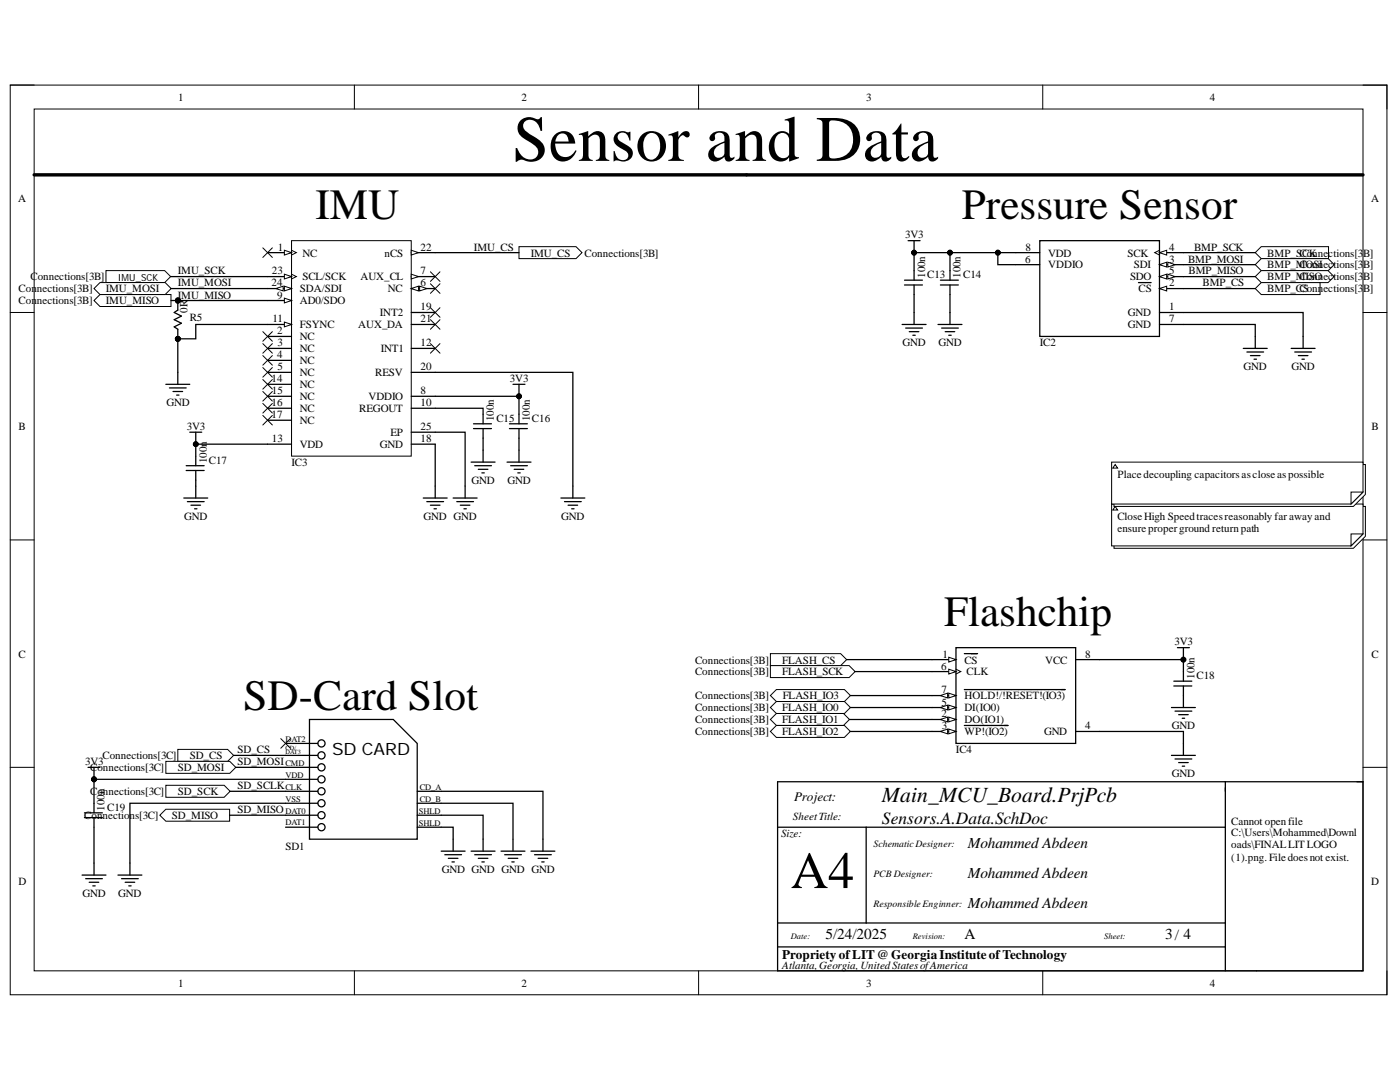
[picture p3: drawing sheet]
<svg xmlns="http://www.w3.org/2000/svg" width="279mm" height="216mm" viewBox="0 0 279 216" stroke-linecap="round" stroke-linejoin="round" font-family="sans-serif">
<defs><g id="words">
<text font-size="12.9" x="102.4" y="32.1">Sensor and Data</text>
<text font-size="10.4" x="157.8" y="177.2">A4</text>
<g font-size="8.6">
<text x="63" y="43.8">IMU</text>
<text x="192" y="43.8">Pressure Sensor</text>
<text x="188.4" y="125">Flashchip</text>
<text x="48.6" y="141.7">SD-Card Slot</text>
</g>
<text font-size="4.3" x="176" y="160.1">Main_MCU_Board.PrjPcb</text>
<text font-size="3.5" x="176" y="164.4">Sensors.A.Data.SchDoc</text>
<text font-size="3.4" x="66.3" y="150.7">SD CARD</text>
<g font-size="3">
<text x="193.1" y="169.3">Mohammed Abdeen</text>
<text x="193.1" y="175.2">Mohammed Abdeen</text>
<text x="193.1" y="181.2">Mohammed Abdeen</text>
<text x="164.7" y="187.3">5/24/2025</text>
<text x="192.5" y="187.3">A</text>
<text x="232.5" y="187.3">3/ 4</text>
</g>
<g font-size="2.6">
<text x="158.5" y="159.8">Project:</text>
<text x="156.1" y="191.3">Propriety ofLIT@Georgia InstituteofTechnology</text>
</g>
<g font-size="2.2">
<text x="35.6" y="20.1">1</text>
<text x="104.1" y="20.1">2</text>
<text x="172.9" y="20.1">3</text>
<text x="241.4" y="20.1">4</text>
<text x="3.6" y="40.4">A</text>
<text x="273.6" y="40.4">A</text>
<text x="180.6" y="47.6">3V3</text>
<text x="55.5" y="50">1</text>
<text x="60.4" y="51.2">NC</text>
<text x="76.8" y="51.2">nCS</text>
<text x="83.9" y="50">22</text>
<text x="94.6" y="50">IMU_CS</text>
<text x="105.9" y="51.2">IMU_CS</text>
<text x="116.7" y="51.2">Connections[3B]</text>
<text x="204.6" y="52.4">6</text>
<text x="204.6" y="50">8</text>
<text x="209.2" y="51.2">VDD</text>
<text x="209.2" y="53.6">VDDIO</text>
<text x="225" y="51.2">SCK</text>
<text x="226.3" y="53.6">SDI</text>
<text x="233.3" y="50">4</text>
<text x="233.3" y="52.4">3</text>
<text x="237.1" y="52.4">BMP_MOSI</text>
<text x="238.3" y="50">BMP_SCK</text>
<text x="252.9" y="51.2">BMP_SCConnections[3</text>
<text x="252.9" y="53.6">BMP_MOSI</text>
<text x="259.3" y="53.6">Connections[3</text>
<text x="261.2" y="51.2">K</text>
<text x="272" y="51.2">B]</text>
<text x="272" y="53.6">B]</text>
<text x="3.7" y="58.3">Connections[3B]</text>
<text x="6.1" y="55.9">Connections[3B]</text>
<text x="21.1" y="58.3">IMU_MOSI</text>
<text x="35.5" y="54.8">IMU_SCK</text>
<text x="35.5" y="57.1">IMU_MOSI</text>
<text x="35.5" y="59.6">IMU_MISO</text>
<text x="54.2" y="57.1">24</text>
<text x="54.3" y="54.8">23</text>
<text x="55.3" y="59.6">9</text>
<text x="59.8" y="58.3">SDA/SDI</text>
<text x="60.4" y="55.9">SCL/SCK</text>
<text x="71.9" y="55.9">AUX_CL</text>
<text x="77.4" y="58.3">NC</text>
<text x="83.9" y="57.1">6</text>
<text x="83.9" y="54.8">7</text>
<text x="184.6" y="55.4" transform="rotate(-90 184.6 55.4)">100n</text>
<text x="185" y="55.4">C13</text>
<text x="191.7" y="55.4" transform="rotate(-90 191.7 55.4)">100n</text>
<text x="192.2" y="55.4">C14</text>
<text x="225.5" y="55.9">SDO</text>
<text x="227.2" y="58.3">CS</text>
<text x="233.3" y="57.1">2</text>
<text x="233.3" y="54.8">5</text>
<text x="237.2" y="54.8">BMP_MISO</text>
<text x="240" y="57.1">BMP_CS</text>
<text x="252.9" y="55.9">BMP_MISO</text>
<text x="252.9" y="58.3">BMP_CCSonnections[3</text>
<text x="259.3" y="55.9">Connections[3</text>
<text x="272" y="55.9">B]</text>
<text x="272" y="58.3">B]</text>
<text x="3.7" y="60.8">Connections[3B]</text>
<text x="21.1" y="60.8">IMU_MISO</text>
<text x="37.4" y="62.4" transform="rotate(-90 37.4 62.4)">0R</text>
<text x="37.9" y="64.1">R5</text>
<text x="54.4" y="64.3">11</text>
<text x="59.8" y="60.8">AD0/SDO</text>
<text x="59.8" y="65.5">FSYNC</text>
<text x="71.5" y="65.5">AUX_DA</text>
<text x="75.8" y="63.1">INT2</text>
<text x="83.9" y="61.9">19</text>
<text x="83.9" y="64.3">21</text>
<text x="225.1" y="63.1">GND</text>
<text x="225.1" y="65.5">GND</text>
<text x="233.3" y="61.9">1</text>
<text x="233.3" y="64.3">7</text>
<text x="55.3" y="66.7">2</text>
<text x="55.3" y="71.5">4</text>
<text x="55.4" y="69.1">3</text>
<text x="59.8" y="67.9">NC</text>
<text x="59.8" y="70.3">NC</text>
<text x="76" y="70.3">INT1</text>
<text x="83.9" y="69.1">12</text>
<text x="180.1" y="69.1">GND</text>
<text x="187.3" y="69.1">GND</text>
<text x="207.5" y="69.1">IC2</text>
<text x="54.2" y="76.2">14</text>
<text x="55.4" y="73.9">5</text>
<text x="59.8" y="72.7">NC</text>
<text x="59.8" y="75">NC</text>
<text x="59.8" y="77.5">NC</text>
<text x="74.9" y="75">RESV</text>
<text x="83.9" y="73.9">20</text>
<text x="101.8" y="76.2">3V3</text>
<text x="248.2" y="73.9">GND</text>
<text x="257.7" y="73.9">GND</text>
<text x="33.2" y="81">GND</text>
<text x="54.2" y="81">16</text>
<text x="54.2" y="83.4">17</text>
<text x="54.3" y="78.7">15</text>
<text x="59.8" y="79.9">NC</text>
<text x="59.8" y="82.2">NC</text>
<text x="71.7" y="82.2">REGOUT</text>
<text x="73.5" y="79.9">VDDIO</text>
<text x="83.9" y="78.7">8</text>
<text x="83.9" y="81">10</text>
<text x="3.7" y="85.8">B</text>
<text x="37.3" y="85.8">3V3</text>
<text x="54.3" y="88.2">13</text>
<text x="59.8" y="89.4">VDD</text>
<text x="59.8" y="84.6">NC</text>
<text x="75.8" y="89.4">GND</text>
<text x="77.9" y="87">EP</text>
<text x="83.9" y="88.2">18</text>
<text x="83.9" y="85.8">25</text>
<text x="98.6" y="84.1" transform="rotate(-90 98.6 84.1)">100n</text>
<text x="99.1" y="84.2">C15</text>
<text x="105.7" y="84.1" transform="rotate(-90 105.7 84.1)">100n</text>
<text x="106.2" y="84.2">C16</text>
<text x="273.7" y="85.8">B</text>
<text x="41.3" y="92.4" transform="rotate(-90 41.3 92.4)">100n</text>
<text x="41.7" y="92.5">C17</text>
<text x="58.2" y="92.9">IC3</text>
<text x="223" y="95.4">Place decoupling capacitorsascloseaspossible</text>
<text x="94.1" y="96.6">GND</text>
<text x="101.3" y="96.6">GND</text>
<text x="36.8" y="103.7">GND</text>
<text x="84.5" y="103.7">GND GND</text>
<text x="112" y="103.7">GND</text>
<text x="223" y="103.7">CloseHigh Speedtracesreasonably farawayand</text>
<text x="223" y="106.1">ensure properground returnpath</text>
<text x="3.7" y="131.2">C</text>
<text x="188.1" y="131.2">1</text>
<text x="216.6" y="131.2">8</text>
<text x="234.4" y="128.8">3V3</text>
<text x="273.7" y="131.2">C</text>
<text x="138.7" y="132.4">Connections[3B]</text>
<text x="138.7" y="134.8">Connections[3B]</text>
<text x="156.1" y="132.4">FLASH_CS</text>
<text x="156.1" y="134.8">FLASH_SCK</text>
<text x="187.8" y="133.6">6</text>
<text x="192.5" y="132.4">CS</text>
<text x="192.9" y="134.8">CLK</text>
<text x="208.6" y="132.4">VCC</text>
<text x="238.4" y="135.5" transform="rotate(-90 238.4 135.5)">100n</text>
<text x="238.8" y="135.5">C18</text>
<text x="138.7" y="139.5">Connections[3B]</text>
<text x="138.7" y="142">Connections[3B]</text>
<text x="156.1" y="142">FLASH_IO0</text>
<text x="156.2" y="139.5">FLASH_IO3</text>
<text x="187.9" y="138.3">7</text>
<text x="187.9" y="140.8">5</text>
<text x="187.9" y="143.1">2</text>
<text x="192.5" y="139.5">HOLD!/!RESET!(IO3)</text>
<text x="192.5" y="142">DI(IO0)</text>
<text x="138.7" y="144.3">Connections[3B]</text>
<text x="138.7" y="146.7">Connections[3B]</text>
<text x="156.1" y="144.3">FLASH_IO1</text>
<text x="156.1" y="146.7">FLASH_IO2</text>
<text x="188" y="145.5">3</text>
<text x="192.5" y="144.3">DO(IO1)</text>
<text x="192.5" y="146.7">WP!(IO2)</text>
<text x="208.4" y="146.7">GND</text>
<text x="216.6" y="145.5">4</text>
<text x="233.9" y="145.5">GND</text>
<text x="17" y="152.7">3V3</text>
<text x="18" y="153.9">Connections[3C]</text>
<text x="20.5" y="151.5">Connections[3C]</text>
<text x="35.5" y="153.9">SD_MOSI</text>
<text x="37.9" y="151.5">SD_CS</text>
<text x="47.4" y="150.3">SD_CS</text>
<text x="47.4" y="152.7">SD_MOSI</text>
<text x="190.8" y="150.3">IC4</text>
<text x="233.9" y="155.1">GND</text>
<text x="18" y="158.7">Connections[3C]</text>
<text x="20.9" y="161.7" transform="rotate(-90 20.9 161.7)">100n</text>
<text x="21.4" y="161.7">C19</text>
<text x="35.5" y="158.7">SD_SCK</text>
<text x="47.4" y="157.4">SD_SCLK</text>
<text x="16.8" y="163.4">Connections[3C]</text>
<text x="34.3" y="163.4">SD_MISO</text>
<text x="47.4" y="162.2">SD_MISO</text>
<text x="155.9" y="167">Size:</text>
<text x="158.2" y="163.7">SheetTitle:</text>
<text x="245.7" y="164.5">Cannot openfile</text>
<text x="245.7" y="166.9">C:\Users\Mohammed\Downl</text>
<text x="57" y="169.7">SD1</text>
<text x="245.7" y="169.3">oads\FINALLITLOGO</text>
<text x="245.7" y="171.7">(1).png.Filedoesnot exist.</text>
<text x="3.7" y="176.6">D</text>
<text x="16.5" y="179">GND</text>
<text x="23.6" y="179">GND</text>
<text x="88.2" y="174.2">GND GND GND GND</text>
<text x="273.6" y="176.6">D</text>
<text x="35.6" y="196.9">1</text>
<text x="104.1" y="196.9">2</text>
<text x="156.1" y="193.3">Atlanta,Georgia,UnitedStatesofAmerica</text>
<text x="172.9" y="196.9">3</text>
<text x="241.4" y="196.9">4</text>
</g>
<g font-size="1.9">
<text x="23.5" y="56">IMU_SCK</text>
<text x="174.3" y="169">SchematicDesigner:</text>
<text x="174.3" y="174.9">PCB Designer:</text>
<text x="174.3" y="180.9">ResponsibleEnginner:</text>
</g>
<g font-size="1.7">
<text x="57" y="148">DAT2</text>
<text x="57" y="152.8">CMD</text>
<text x="57" y="155.1">VDD</text>
<text x="57" y="157.6">CLK</text>
<text x="57" y="160">VSS</text>
<text x="83.8" y="157.6">CD_A</text>
<text x="83.8" y="160">CD_B</text>
<text x="57" y="162.3">DAT0</text>
<text x="57" y="164.7">DAT1</text>
<text x="83.6" y="162.4">SHLD</text>
<text x="83.6" y="164.9">SHLD</text>
<text x="157.8" y="187.4">Date:</text>
<text x="182.2" y="187.4">Revision:</text>
<text x="220.4" y="187.4">Sheet:</text>
</g>
<g font-size="1.3">
<text x="57" y="149.6">CD/</text>
<text x="57" y="150.5">DAT3</text>
</g>
</g></defs>
<path d="M2 17h274.8v181.5h-274.8z" fill="none" stroke="#000" stroke-width=".2"/>
<path d="M6.8 21.8h265.2v171.9h-265.2z" fill-rule="evenodd" fill="#fff"/>
<g fill="none" stroke="#000" stroke-width=".2">
<path d="M2 17h4.8M70.7 17v4.8M139.4 17v4.8M208.1 17v4.8M272 17h4.8v4.8M6.8 21.8h265.2v171.9h-265.2zM2 62.4h4.8M272 62.4h4.8M2 107.7h4.8M272 107.7h4.8M2 153.1h4.8M272 153.1h4.8"/>
<path d="M70.7 193.7v4.8M139.4 193.7v4.8M208.1 193.7v4.8M276.8 193.7v4.8"/>
</g>
<path d="M155.2 156h116.8v37.7h-116.8zM244.5 156v37.7M155.2 165.1h89.3M172.9 165.1v19.1M155.2 188.9h89.3M155.2 184.2h89.3" fill="none" stroke="#000" stroke-width=".25"/>
<path d="M6.8 34.9h265.2" fill="none" stroke="#000" stroke-width=".68"/>
<path d="M58.2 48h23.9v43h-23.9z" fill-rule="evenodd" fill="#fff"/>
<path d="M58.2 48h23.9v43h-23.9z" fill="none" stroke="#000" stroke-width=".2"/>
<path d="M53.4 50.4h4.8" fill="none" stroke="#000" stroke-width=".25"/>
<path d="M56.8 49.9l1.4 .5-1.4 .5z" fill="#fff"/>
<path d="M56.8 49.9l1.4 .5-1.4 .5zM58.2 49.9l.9 .5-.9 .5" fill="none" stroke="#000" stroke-width=".2"/>
<path d="M82.1 57.6h4.8M53.4 67.1h4.8M53.4 69.5h4.8M53.4 71.9h4.8M53.4 74.3h4.8" fill="none" stroke="#000" stroke-width=".25"/>
<path d="M82.1 57.6l1.4-.5v1z" fill="#fff"/>
<path d="M82.1 57.6l1.4-.5v1z" fill="none" stroke="#000" stroke-width=".2"/>
<path d="M83.7 57.1l1.5 .5-1.5 .5z" fill="#fff"/>
<path d="M83.7 57.1l1.5 .5-1.5 .5z" fill="none" stroke="#000" stroke-width=".2"/>
<path d="M82.1 55.2h4.8" fill="none" stroke="#000" stroke-width=".25"/>
<path d="M82.1 54.7l1.4 .5-1.4 .5z" fill="#fff"/>
<path d="M82.1 54.7l1.4 .5-1.4 .5z" fill="none" stroke="#000" stroke-width=".2"/>
<path d="M53.4 60h4.8M82.1 79.1h4.8" fill="none" stroke="#000" stroke-width=".25"/>
<path d="M56.8 59.5l1.4 .5-1.4 .4z" fill="#fff"/>
<path d="M56.8 59.5l1.4 .5-1.4 .4z" fill="none" stroke="#000" stroke-width=".2"/>
<path d="M53.4 64.7h4.8M82.1 81.5h4.8" fill="none" stroke="#000" stroke-width=".25"/>
<path d="M56.8 64.3l1.4 .4-1.4 .5z" fill="#fff"/>
<path d="M56.8 64.3l1.4 .4-1.4 .5z" fill="none" stroke="#000" stroke-width=".2"/>
<path d="M82.1 50.4h4.8M53.4 76.7h4.8M53.4 79.1h4.8M82.1 69.5h4.8M82.1 62.4h4.8M82.1 74.3h4.8M82.1 64.7h4.8M53.4 88.6h4.8M53.4 81.5h4.8M53.4 83.9h4.8M82.1 88.6h4.8" fill="none" stroke="#000" stroke-width=".25"/>
<path d="M82.1 49.9l1.4 .5-1.4 .5z" fill="#fff"/>
<path d="M82.1 49.9l1.4 .5-1.4 .5z" fill="none" stroke="#000" stroke-width=".2"/>
<path d="M53.4 55.2h4.8" fill="none" stroke="#000" stroke-width=".25"/>
<path d="M56.8 54.7l1.4 .5-1.4 .5z" fill="#fff"/>
<path d="M56.8 54.7l1.4 .5-1.4 .5zM58.2 54.7l.9 .5-.9 .5" fill="none" stroke="#000" stroke-width=".2"/>
<path d="M53.4 57.6h4.8" fill="none" stroke="#000" stroke-width=".25"/>
<path d="M56.8 57.1l1.4 .5-1.4 .5z" fill="#fff"/>
<path d="M56.8 57.1l1.4 .5-1.4 .5z" fill="none" stroke="#000" stroke-width=".2"/>
<path d="M55.1 57.6l1.4-.5v1z" fill="#fff"/>
<g fill="none" stroke="#000" stroke-width=".2">
<path d="M52.5 49.5l1.9 1.9M54.4 49.5l-1.9 1.9M55.1 57.6l1.4-.5v1zM85.9 56.6l1.9 1.9M85.9 54.2l1.9 1.9M87.8 56.6l-1.9 1.9M87.8 54.2l-1.9 1.9M52.5 66.2l1.9 1.9M52.5 68.6l1.9 1.9M52.5 71l1.9 1.9M52.5 73.3l1.9 2M52.5 75.7l1.9 1.9"/>
<path d="M52.5 78.1l1.9 1.9M54.4 66.2l-1.9 1.9M54.4 68.6l-1.9 1.9M54.4 71l-1.9 1.9M54.4 73.3l-1.9 2M54.4 75.7l-1.9 1.9M54.4 78.1l-1.9 1.9M85.9 68.6l1.9 1.9M85.9 61.4l1.9 1.9M85.9 63.8l1.9 1.9M87.8 68.6l-1.9 1.9M87.8 61.4l-1.9 1.9"/>
<path d="M87.8 63.8l-1.9 1.9M52.5 80.5l1.9 1.9M52.5 82.9l1.9 1.9M54.4 80.5l-1.9 1.9M54.4 82.9l-1.9 1.9"/>
</g>
<path d="M33.1 76.7h4.8M33.8 77.4h3.4M34.5 78.1h1.9M35.2 78.8h.5M35.5 74.3v2.4M82.1 86.2h4.8" fill="none" stroke="#000" stroke-width=".25"/>
<path d="M21.1 54h11.8l1.2 1.2-1.2 1.2h-11.8z" fill-rule="evenodd" fill="#fff"/>
<path d="M21.1 54h11.8l1.2 1.2-1.2 1.2h-11.8z" fill="none" stroke="#000" stroke-width=".2"/>
<path d="M18.8 60l1.2-1.2h14.1v2.4h-14.1z" fill-rule="evenodd" fill="#fff"/>
<g fill="none" stroke="#000" stroke-width=".2">
<path d="M18.8 60l1.2-1.2h14.1v2.4h-14.1z"/>
<circle cx="35.5" cy="60" r=".48"/>
</g>
<circle cx="35.5" cy="60" r=".48" fill="#000"/>
<path d="M103.6 49.2h11.4l1.2 1.2-1.2 1.2h-11.4z" fill-rule="evenodd" fill="#fff"/>
<g fill="none" stroke="#000" stroke-width=".2">
<path d="M103.6 49.2h11.4l1.2 1.2-1.2 1.2h-11.4z"/>
<circle cx="103.6" cy="79.1" r=".48"/>
<circle cx="39.1" cy="88.6" r=".48"/>
</g>
<g fill="none" stroke="#000" stroke-width=".25">
<path d="M102.4 76.7h2.4M103.6 76.7v2.4M36.7 99.4h4.8M37.2 92.9h3.5M37.2 93.9h3.5M37.9 86.2h2.4M39.1 86.2v2.4M39.1 91v1.9M39.1 93.9v1.9M39.1 97v2.4M84.5 99.4h4.7M86.9 97v2.4"/>
<path d="M90.4 99.4h4.8M92.8 97v2.4M94 92.2h4.8M94.5 85.5h3.6M94.5 84.6h3.6M94.7 92.9h3.4M95.5 93.6h1.9M96.2 94.4h.4M96.4 82.7v1.9M96.4 85.5v1.9M96.4 89.8v2.4M101.2 92.2h4.8"/>
<path d="M101.7 85.5h3.5M101.7 84.6h3.5M101.9 92.9h3.3M102.6 93.6h1.9M103.3 94.4h.5M103.6 82.7v1.9M103.6 85.5v1.9M103.6 89.8v2.4M111.9 99.4h4.8M114.3 97v2.4M37.4 100.1h3.3M38.1 100.8h1.9"/>
<path d="M38.8 101.5h.5M85.2 100.1h3.3M85.9 100.8h1.9M86.6 101.5h.5M91.2 100.1h3.3M91.9 100.8h1.9M92.6 101.5h.5M112.7 100.1h3.3M113.4 100.8h1.9M114.1 101.5h.5"/>
</g>
<g fill="#000">
<circle cx="103.6" cy="79.1" r=".48"/>
<circle cx="39.1" cy="88.6" r=".48"/>
</g>
<path d="M207.5 48h23.9v19.1h-23.9z" fill-rule="evenodd" fill="#fff"/>
<path d="M202.7 50.4h4.8M202.7 52.8h4.8M207.5 48h23.9v19.1h-23.9zM231.4 57.6h4.8" fill="none" stroke="#000" stroke-width=".25"/>
<path d="M231.4 57.6l1.4-.5v1z" fill="#fff"/>
<path d="M231.4 57.6l1.4-.5v1z" fill="none" stroke="#000" stroke-width=".2"/>
<path d="M227.2 56.4h2.5M231.4 50.4h4.8" fill="none" stroke="#000" stroke-width=".25"/>
<path d="M231.4 50.4l1.4-.5v1z" fill="#fff"/>
<path d="M231.4 50.4l1.4-.5v1zM231.4 49.9l-1 .5 1 .5" fill="none" stroke="#000" stroke-width=".2"/>
<path d="M231.4 52.8h4.8" fill="none" stroke="#000" stroke-width=".25"/>
<path d="M231.4 52.8l1.4-.5v1z" fill="#fff"/>
<path d="M231.4 52.8l1.4-.5v1z" fill="none" stroke="#000" stroke-width=".2"/>
<path d="M233.1 52.3l1.4 .5-1.4 .5z" fill="#fff"/>
<path d="M233.1 52.3l1.4 .5-1.4 .5z" fill="none" stroke="#000" stroke-width=".2"/>
<path d="M231.4 55.2h4.8" fill="none" stroke="#000" stroke-width=".25"/>
<path d="M231.4 55.2l1.4-.5v1z" fill="#fff"/>
<path d="M231.4 55.2l1.4-.5v1z" fill="none" stroke="#000" stroke-width=".2"/>
<path d="M233.1 54.7l1.4 .5-1.4 .5z" fill="#fff"/>
<g fill="none" stroke="#000" stroke-width=".2">
<path d="M233.1 54.7l1.4 .5-1.4 .5z"/>
<circle cx="182.4" cy="50.4" r=".48"/>
</g>
<g fill="none" stroke="#000" stroke-width=".25">
<path d="M180.5 56.9h3.6M180.5 55.9h3.6M181.2 48h2.4M182.4 48v2.4M182.4 54v1.9M182.4 56.9v1.9M187.7 56.9h3.6M187.7 55.9h3.6M189.6 54v1.9M189.6 56.9v1.9M180 64.7h4.8M180.7 65.5h3.4"/>
<path d="M181.5 66.2h1.9M182.2 66.9h.5M182.4 62.4v2.3M187.2 64.7h4.8M187.9 65.5h3.4M188.6 66.2h1.9M189.3 66.9h.5M189.6 62.4v2.3M231.4 62.4h4.8M231.4 64.7h4.8"/>
</g>
<circle cx="182.4" cy="50.4" r=".48" fill="#000"/>
<path d="M250.5 50.4l1.2-1.2h13.4v2.4h-13.4z" fill-rule="evenodd" fill="#fff"/>
<path d="M250.5 50.4l1.2-1.2h13.4v2.4h-13.4z" fill="none" stroke="#000" stroke-width=".2"/>
<path d="M251.7 51.6h13.4l1.2 1.2-1.2 1.2h-13.4l-1.2-1.2z" fill-rule="evenodd" fill="#fff"/>
<path d="M251.7 51.6h13.4l1.2 1.2-1.2 1.2h-13.4l-1.2-1.2z" fill="none" stroke="#000" stroke-width=".2"/>
<path d="M250.5 55.2l1.2-1.2h13.3l1.2 1.2-1.2 1.2h-13.3z" fill-rule="evenodd" fill="#fff"/>
<path d="M250.5 55.2l1.2-1.2h13.3l1.2 1.2-1.2 1.2h-13.3z" fill="none" stroke="#000" stroke-width=".2"/>
<path d="M250.5 57.6l1.2-1.2h11.7v2.4h-11.7z" fill-rule="evenodd" fill="#fff"/>
<path d="M250.5 57.6l1.2-1.2h11.7v2.4h-11.7z" fill="none" stroke="#000" stroke-width=".2"/>
<g fill="none" stroke="#000" stroke-width=".25">
<path d="M248.1 69.5h4.8M248.8 70.2h3.4M249.6 71h1.9M250.3 71.7h.5M250.5 67.1v2.4M257.7 69.5h4.8M258.4 70.2h3.3M259.1 71h1.9M259.8 71.7h.5M260.1 67.1v2.4M57 148.3h4.8M57 150.7h4.8"/>
<path d="M57 153.1h4.8M57 155.5h4.8M57 157.9h4.8M61.8 143.6h16.7l4.8 4.7v19.1h-21.5zM83.3 157.9h4.7M57 162.7h4.8M57 165.1h4.8M57 160.3h4.8M83.3 162.7h4.7M83.3 165.1h4.7M83.3 160.3h4.7"/>
</g>
<circle cx="64.2" cy="150.7" r=".72" fill="#fff"/>
<circle cx="64.2" cy="150.7" r=".72" fill="none" stroke="#000" stroke-width=".25"/>
<circle cx="64.2" cy="153.1" r=".72" fill="#fff"/>
<circle cx="64.2" cy="153.1" r=".72" fill="none" stroke="#000" stroke-width=".25"/>
<circle cx="64.2" cy="148.3" r=".72" fill="#fff"/>
<circle cx="64.2" cy="148.3" r=".72" fill="none" stroke="#000" stroke-width=".25"/>
<circle cx="64.2" cy="155.5" r=".72" fill="#fff"/>
<circle cx="64.2" cy="155.5" r=".72" fill="none" stroke="#000" stroke-width=".25"/>
<circle cx="64.2" cy="157.9" r=".72" fill="#fff"/>
<circle cx="64.2" cy="157.9" r=".72" fill="none" stroke="#000" stroke-width=".25"/>
<circle cx="64.2" cy="162.7" r=".72" fill="#fff"/>
<circle cx="64.2" cy="162.7" r=".72" fill="none" stroke="#000" stroke-width=".25"/>
<circle cx="64.2" cy="160.3" r=".72" fill="#fff"/>
<circle cx="64.2" cy="160.3" r=".72" fill="none" stroke="#000" stroke-width=".25"/>
<circle cx="64.2" cy="165.1" r=".72" fill="#fff"/>
<g fill="none" stroke="#000" stroke-width=".25">
<path d="M61.8 148.3h1.6M61.8 153.1h1.6M61.8 155.5h1.6M61.8 157.9h1.6M61.8 150.7h1.6M61.8 160.3h1.6M61.8 162.7h1.6M61.8 165.1h1.6"/>
<circle cx="64.2" cy="165.1" r=".72"/>
</g>
<path d="M56 147.4l1.9 1.9M57.9 147.4l-1.9 1.9" fill="none" stroke="#000" stroke-width=".2"/>
<path d="M35.5 149.5h9.9l1.2 1.2-1.2 1.2h-9.9z" fill-rule="evenodd" fill="#fff"/>
<path d="M35.5 149.5h9.9l1.2 1.2-1.2 1.2h-9.9z" fill="none" stroke="#000" stroke-width=".2"/>
<path d="M33.1 151.9h12.8l1.2 1.2-1.2 1.2h-12.8z" fill-rule="evenodd" fill="#fff"/>
<path d="M33.1 151.9h12.8l1.2 1.2-1.2 1.2h-12.8z" fill="none" stroke="#000" stroke-width=".2"/>
<path d="M33.1 156.7h11.6l1.2 1.2-1.2 1.2h-11.6z" fill-rule="evenodd" fill="#fff"/>
<path d="M33.1 156.7h11.6l1.2 1.2-1.2 1.2h-11.6z" fill="none" stroke="#000" stroke-width=".2"/>
<path d="M31.9 162.7l1.2-1.2h12.7v2.4h-12.7z" fill-rule="evenodd" fill="#fff"/>
<g fill="none" stroke="#000" stroke-width=".2">
<path d="M31.9 162.7l1.2-1.2h12.7v2.4h-12.7z"/>
<circle cx="18.8" cy="155.5" r=".48"/>
</g>
<g fill="none" stroke="#000" stroke-width=".25">
<path d="M17.6 153.1h2.4M18.8 153.1v2.4M16.4 174.6h4.8M17.1 175.3h3.3M17.8 176h1.9M18.5 176.8h.5M18.8 172.2v2.4M23.5 174.6h4.8M24.3 175.3h3.3M25 176h1.9M25.7 176.8h.5M25.9 172.2v2.4"/>
<path d="M88 169.8h4.8M88.8 170.5h3.3M89.5 171.3h1.9M90.2 172h.5M90.4 167.4v2.4M94 169.8h4.8M94.7 170.5h3.4M95.5 171.3h1.9M96.2 172h.4M96.4 167.4v2.4M100 169.8h4.8M100.7 170.5h3.4"/>
<path d="M101.4 171.3h1.9M102.1 172h.5M102.4 167.4v2.4M106 169.8h4.7M106.7 170.5h3.3M107.4 171.3h1.9M108.1 172h.5M108.4 167.4v2.4"/>
</g>
<circle cx="18.8" cy="155.5" r=".48" fill="#000"/>
<path d="M190.8 129.2h23.9v19.1h-23.9z" fill-rule="evenodd" fill="#fff"/>
<path d="M186 131.6h4.8M190.8 129.2h23.9v19.1h-23.9z" fill="none" stroke="#000" stroke-width=".25"/>
<path d="M189.3 131.1l1.5 .5-1.5 .5z" fill="#fff"/>
<path d="M189.3 131.1l1.5 .5-1.5 .5z" fill="none" stroke="#000" stroke-width=".2"/>
<path d="M186 134h4.8M192.5 130.4h2.6" fill="none" stroke="#000" stroke-width=".25"/>
<path d="M189.3 133.5l1.5 .5-1.5 .5z" fill="#fff"/>
<path d="M189.3 133.5l1.5 .5-1.5 .5zM190.8 133.5l.9 .5-.9 .5" fill="none" stroke="#000" stroke-width=".2"/>
<path d="M186 138.8h4.8" fill="none" stroke="#000" stroke-width=".25"/>
<path d="M189.3 138.3l1.5 .5-1.5 .5z" fill="#fff"/>
<path d="M189.3 138.3l1.5 .5-1.5 .5z" fill="none" stroke="#000" stroke-width=".2"/>
<path d="M187.7 138.8l1.4-.5v1z" fill="#fff"/>
<path d="M187.7 138.8l1.4-.5v1z" fill="none" stroke="#000" stroke-width=".2"/>
<path d="M192.5 137.6h20.1M186 141.2h4.8" fill="none" stroke="#000" stroke-width=".25"/>
<path d="M189.3 140.7l1.5 .5-1.5 .5z" fill="#fff"/>
<path d="M189.3 140.7l1.5 .5-1.5 .5z" fill="none" stroke="#000" stroke-width=".2"/>
<path d="M187.7 141.2l1.4-.5v1z" fill="#fff"/>
<path d="M187.7 141.2l1.4-.5v1z" fill="none" stroke="#000" stroke-width=".2"/>
<path d="M186 143.6h4.8" fill="none" stroke="#000" stroke-width=".25"/>
<path d="M189.3 143.1l1.5 .5-1.5 .4z" fill="#fff"/>
<path d="M189.3 143.1l1.5 .5-1.5 .4z" fill="none" stroke="#000" stroke-width=".2"/>
<path d="M187.7 143.6l1.4-.5v.9z" fill="#fff"/>
<path d="M187.7 143.6l1.4-.5v.9z" fill="none" stroke="#000" stroke-width=".2"/>
<path d="M186 146h4.8" fill="none" stroke="#000" stroke-width=".25"/>
<path d="M189.3 145.5l1.5 .5-1.5 .4z" fill="#fff"/>
<path d="M189.3 145.5l1.5 .5-1.5 .4z" fill="none" stroke="#000" stroke-width=".2"/>
<path d="M187.7 146l1.4-.5v.9z" fill="#fff"/>
<g fill="none" stroke="#000" stroke-width=".2">
<path d="M187.7 146l1.4-.5v.9z"/>
<circle cx="236.2" cy="131.6" r=".48"/>
</g>
<g fill="none" stroke="#000" stroke-width=".25">
<path d="M214.7 131.6h4.7M234.3 136.9h3.6M234.3 135.9h3.6M235 129.2h2.4M236.2 129.2v2.4M236.2 134v1.9M236.2 136.9v4.3M192.5 144.8h8.7M214.7 146h4.7M233.8 150.7h4.8M233.8 141.2h4.8M234.5 151.4h3.4"/>
<path d="M234.5 141.9h3.4M235.2 152.2h1.9M235.2 142.6h1.9M235.9 152.9h.5M235.9 143.3h.5M236.2 148.3v2.4"/>
</g>
<circle cx="236.2" cy="131.6" r=".48" fill="#000"/>
<path d="M153.7 130.4h14.1l1.2 1.2-1.2 1.2h-14.1z" fill-rule="evenodd" fill="#fff"/>
<path d="M153.7 130.4h14.1l1.2 1.2-1.2 1.2h-14.1z" fill="none" stroke="#000" stroke-width=".2"/>
<path d="M153.7 132.8h15.8l1.2 1.2-1.2 1.2h-15.8z" fill-rule="evenodd" fill="#fff"/>
<path d="M153.7 132.8h15.8l1.2 1.2-1.2 1.2h-15.8z" fill="none" stroke="#000" stroke-width=".2"/>
<path d="M153.7 138.8l1.2-1.2h13.6l1.2 1.2-1.2 1.2h-13.6z" fill-rule="evenodd" fill="#fff"/>
<path d="M153.7 138.8l1.2-1.2h13.6l1.2 1.2-1.2 1.2h-13.6z" fill="none" stroke="#000" stroke-width=".2"/>
<path d="M153.7 141.2l1.2-1.2h13.6l1.2 1.2-1.2 1.2h-13.6z" fill-rule="evenodd" fill="#fff"/>
<path d="M153.7 141.2l1.2-1.2h13.6l1.2 1.2-1.2 1.2h-13.6z" fill="none" stroke="#000" stroke-width=".2"/>
<path d="M153.7 143.6l1.2-1.2h13.4l1.2 1.2-1.2 1.2h-13.4z" fill-rule="evenodd" fill="#fff"/>
<path d="M153.7 143.6l1.2-1.2h13.4l1.2 1.2-1.2 1.2h-13.4z" fill="none" stroke="#000" stroke-width=".2"/>
<path d="M153.7 145.9l1.2-1.1h13.6l1.2 1.1-1.2 1.2h-13.6z" fill-rule="evenodd" fill="#fff"/>
<g fill="none" stroke="#000" stroke-width=".2">
<path d="M153.7 145.9l1.2-1.1h13.6l1.2 1.1-1.2 1.2h-13.6z"/>
<circle cx="35.5" cy="60" r=".48"/>
<circle cx="35.5" cy="67.6" r=".48"/>
</g>
<g fill="#000">
<circle cx="35.5" cy="60" r=".48"/>
<circle cx="35.5" cy="67.6" r=".48"/>
</g>
<path d="M35.5 60v1.9l-.7 .5 1.4 .7-1.4 .7 1.4 .7-1.4 .7 .7 .5v1.9" fill="none" stroke="#000" stroke-width=".25"/>
<path d="M18.8 57.6l1.2-1.2h13l1.2 1.2-1.2 1.2h-13z" fill-rule="evenodd" fill="#fff"/>
<g fill="none" stroke="#000" stroke-width=".2">
<path d="M18.8 57.6l1.2-1.2h13l1.2 1.2-1.2 1.2h-13z"/>
<circle cx="35.5" cy="60" r=".48"/>
<circle cx="182.4" cy="50.4" r=".48"/>
<circle cx="189.6" cy="50.4" r=".48"/>
<circle cx="199.1" cy="50.4" r=".48"/>
<circle cx="35.5" cy="67.6" r=".48"/>
<circle cx="103.6" cy="79.1" r=".48"/>
<circle cx="39.1" cy="88.6" r=".48"/>
<circle cx="236.2" cy="131.6" r=".48"/>
<circle cx="18.8" cy="155.5" r=".48"/>
</g>
<g fill="none" stroke="#000" stroke-width=".25">
<path d="M34.1 55.2h19.3M34.1 60h19.3M34.2 57.6h19.2M86.9 50.4h16.7M182.4 58.8v3.6M189.6 50.4v3.6M189.6 58.8v3.6M199.1 50.4v2.4h3.6M202.7 50.4h-20.3v3.6M236.2 55.2h14.3M236.2 57.6h14.3M236.2 50.4h14.3"/>
<path d="M236.2 52.8h14.3M53.4 64.7h-14.3v2.9h-3.6v6.7M86.9 79.1h16.7v3.6M86.9 74.3h27.4v22.7M236.2 64.7h14.3v2.4M236.2 62.4h23.9v4.7M39.1 95.8v1.2M53.4 88.6h-14.3v2.4M86.9 81.5h9.5v1.2M86.9 86.2h5.9v10.8M86.9 88.6v8.4M96.4 87.4v2.4"/>
<path d="M103.6 87.4v2.4M169 131.6h17M169.7 138.8h16.3M170.7 134h15.3M219.4 131.6h16.8v2.4M45.9 157.9h11.1M46.6 150.7h10.4M47.1 153.1h9.9M57 155.5h-38.2v6.7M88 157.9h20.4v9.5M169.5 143.6h16.5M169.7 146h16.3"/>
<path d="M169.7 141.2h16.3M219.4 146h16.8v2.3M16.8 163.1h3.6M16.8 162.2h3.6M18.8 163.1v9.1M45.8 162.7h11.2M57 160.3h-31.1v11.9M88 165.1h2.4v2.3M88 162.7h8.4v4.7M88 160.3h14.4v7.1"/>
</g>
<g fill="#000">
<circle cx="35.5" cy="60" r=".48"/>
<circle cx="182.4" cy="50.4" r=".48"/>
<circle cx="189.6" cy="50.4" r=".48"/>
<circle cx="199.1" cy="50.4" r=".48"/>
<circle cx="35.5" cy="67.6" r=".48"/>
<circle cx="103.6" cy="79.1" r=".48"/>
<circle cx="39.1" cy="88.6" r=".48"/>
<circle cx="236.2" cy="131.6" r=".48"/>
<circle cx="18.8" cy="155.5" r=".48"/>
</g>
<path d="M222.3 101.1h50.2v5.9l-2.4 2.4h-47.8z" fill-rule="evenodd" fill="#fff"/>
<path d="M222.3 101.1h50.2v5.9l-2.4 2.4h-47.8z" fill="none" stroke="#000" stroke-width=".2"/>
<path d="M221.8 100.6h50.2v5.9l-2.4 2.4h-47.8z" fill-rule="evenodd" fill="#fff"/>
<path d="M221.8 100.6h50.2v5.9l-2.4 2.4h-47.8z" fill="none" stroke="#000" stroke-width=".2"/>
<path d="M269.6 106.5h2.4l-2.4 2.4z" fill="#fff"/>
<path d="M269.6 106.5h2.4l-2.4 2.4z" fill="none" stroke="#000" stroke-width=".2"/>
<path d="M222.6 101.1l.4 .7h-.9z" fill="#fff"/>
<path d="M222.6 101.1l.4 .7h-.9z" fill="none" stroke="#000" stroke-width=".2"/>
<path d="M222.3 92.7h50.2v6l-2.4 2.4h-47.8z" fill-rule="evenodd" fill="#fff"/>
<path d="M222.3 92.7h50.2v6l-2.4 2.4h-47.8z" fill="none" stroke="#000" stroke-width=".2"/>
<path d="M221.8 92.2h50.2v6l-2.4 2.4h-47.8z" fill-rule="evenodd" fill="#fff"/>
<path d="M221.8 92.2h50.2v6l-2.4 2.4h-47.8z" fill="none" stroke="#000" stroke-width=".2"/>
<path d="M269.6 98.2h2.4l-2.4 2.4z" fill="#fff"/>
<path d="M269.6 98.2h2.4l-2.4 2.4z" fill="none" stroke="#000" stroke-width=".2"/>
<path d="M222.6 92.7l.4 .7h-.9z" fill="#fff"/>
<path d="M222.6 92.7l.4 .7h-.9z" fill="none" stroke="#000" stroke-width=".2"/>
<use href="#words"/>
</svg>
